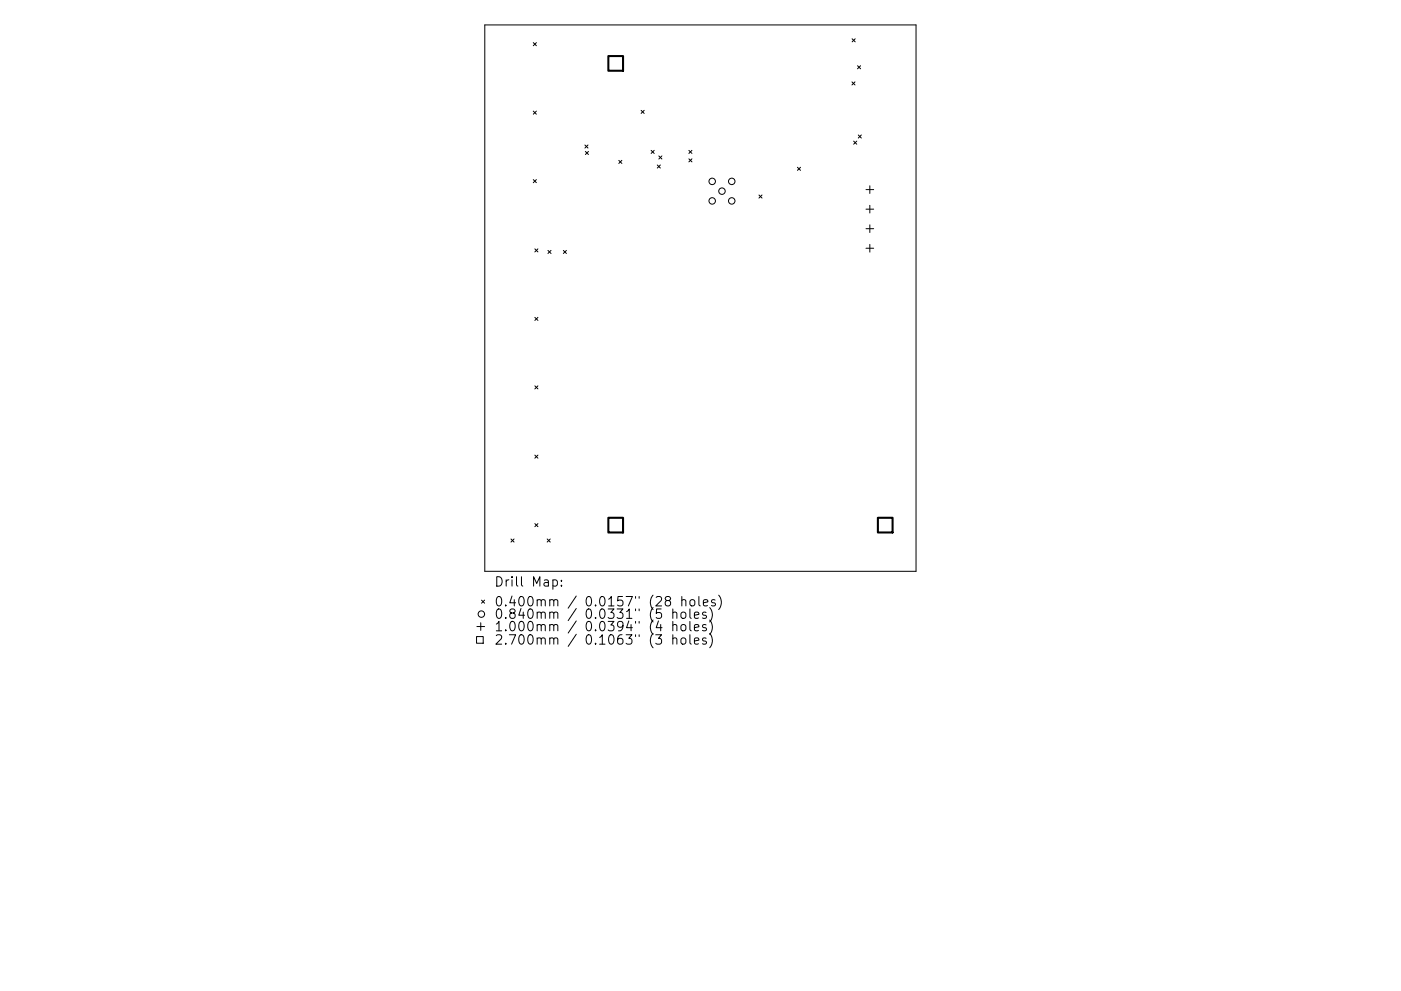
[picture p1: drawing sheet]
<svg xmlns="http://www.w3.org/2000/svg" width="297mm" height="210mm" viewBox="0 0 297 210" stroke-linecap="round" stroke-linejoin="round" font-family="sans-serif">
<defs><g id="words">
<g font-size="2.8">
<text x="104.7" y="124.5">Drill Map:</text>
<text x="104.7" y="128.7">0.400mm / 0.0157&quot; (28 holes)</text>
<text x="104.7" y="131.3">0.840mm / 0.0331&quot; (5 holes)</text>
<text x="104.7" y="133.9">1.000mm / 0.0394&quot; (4 holes)</text>
<text x="104.7" y="136.8">2.700mm / 0.1063&quot; (3 holes)</text>
</g>
</g></defs>
<g fill="none" stroke="#000" stroke-width=".21">
<path d="M102.8 5.3h91.4v115.9h-91.4zM113.1 9l.6 .7M113.7 9l-.6 .7M180.6 17.4l.7 .6M180.7 8.2l.6 .7M181.3 17.4l-.7 .6M181.3 8.2l-.6 .7M181.8 13.9l.7 .7M182.5 13.9l-.7 .7M113.1 23.6l.6 .6M113.1 38.1l.6 .7M113.7 23.6l-.6 .6"/>
<path d="M113.7 38.1l-.6 .7M124 30.8l.7 .6M124.1 32.1l.7 .7M124.7 30.8l-.7 .6M124.8 32.1l-.7 .7M131.2 34l.6 .7M131.8 34l-.6 .7M135.9 23.4l.7 .7M136.6 23.4l-.7 .7M138.1 31.9l.6 .7M138.7 31.9l-.6 .7M139.4 35l.6 .7"/>
<path d="M139.7 33.1l.6 .6M140 35l-.6 .7M140.3 33.1l-.6 .6M146.1 31.9l.6 .7M146.1 33.7l.6 .7M146.7 31.9l-.6 .7M146.7 33.7l-.6 .7M169.1 35.5l.6 .6M169.7 35.5l-.6 .6M181 29.9l.6 .7M181.6 29.9l-.6 .7M182 28.6l.6 .7"/>
<path d="M182.6 28.6l-.6 .7M184.4 39.4v1.6M113.4 52.8l.7 .7M114.1 52.8l-.7 .7M116.2 53.1l.6 .7M116.8 53.1l-.6 .7M119.4 53.1l.7 .7M120.1 53.1l-.7 .7M160.9 41.4l.7 .6M161.6 41.4l-.7 .6M183.6 40.2h1.6M183.6 44.4h1.6"/>
<path d="M183.6 48.5h1.6M183.6 52.7h1.6M184.4 43.6v1.6M184.4 47.7v1.6M184.4 51.9v1.6M113.4 67.3l.7 .7M114.1 67.3l-.7 .7M113.4 81.9l.7 .6M113.4 96.6l.7 .6M114.1 81.9l-.7 .6M114.1 96.6l-.7 .6M108.3 114.4l.7 .6"/>
<path d="M109 114.4l-.7 .6M113.4 111.1l.7 .6M114.1 111.1l-.7 .6M116 114.4l.7 .6M116.7 114.4l-.7 .6M101 135.1h1.5v1.4h-1.5zM101.1 132.9h1.6M101.9 132.1v1.6M102.1 127.3l.6 .7M102.7 127.3l-.6 .7M117.2 123.1l.6-.1 .4 .4v.6l-.2 .3h-.8M119 124.2v.2"/>
<path d="M119 123.1v.2M141.4 127.4l-.4-.4 .1-.3 .3-.1 .6 .1 .2 .2-.1 .3-.9 .3-.2 .3v.4l.4 .4h.4l.4-.4v-.4l-.4-.4M142.7 130.1a.5 .5 0 0 1 .8 0v1.1M142.7 132.7a.5 .5 0 0 1 .8 .1v1M142.7 135.5a.5 .5 0 0 1 .8 .1v1.1M142.7 129.2v2M142.7 131.8v2M142.7 134.7v2M144.5 130.1a.54 .54 0 0 1 .5-.2 .54 .54 0 0 1 .4 .3v.6a.54 .54 0 0 1-.5 .4 .54 .54 0 0 1-.5-.4zM144.5 132.7a.54 .54 0 0 1 .5-.2 .54 .54 0 0 1 .4 .4v.6a.54 .54 0 0 1-.5 .4 .54 .54 0 0 1-.5-.4zM144.5 135.5a.54 .54 0 0 1 .5-.2 .54 .54 0 0 1 .4 .4v.6a.54 .54 0 0 1-.5 .4 .54 .54 0 0 1-.5-.4zM144.6 127.4l.2-.2 .5 .1 .1 1.3"/>
<path d="M144.6 126.6v2M146.3 129.2v1.7l.3 .3M146.3 131.8v1.8l.3 .2M146.3 134.7v1.7l.3 .3M146.4 127.4l.3-.2a.54 .54 0 0 1 .6 .4v.6a.54 .54 0 0 1-.5 .4 .54 .54 0 0 1-.5-.4zM147.2 130.5l1-.2-.1-.3-.6-.1-.3 .2 .1 1h.8M147.2 133.2l1-.2-.1-.4-.6-.1-.3 .3 .1 .9h.8M147.2 136l1-.2-.1-.4-.6-.1-.3 .3 .1 1h.8M148.2 126.6v1.7l.3 .3M149.1 127.9l1-.2-.1-.4-.6-.1-.3 .3 .1 1h.8M149.7 130l-.5-.1-.3 .2 .1 .3 .7 .2v.5h-.8M149.7 132.6l-.5-.1-.3 .3 .1 .3 .7 .2v.4h-.8"/>
<path d="M149.7 135.4l-.5-.1-.3 .3 .1 .3 .7 .2v.5h-.8M150.5 128.9a2.29 2.29 0 0 1 0 3.1M150.5 131.6a2.29 2.29 0 0 1 0 3M150.5 134.4a2.29 2.29 0 0 1 0 3M151.6 127.3l-.5-.1-.3 .3 .1 .3 .7 .2v.5h-.8M152.4 126.3a2.29 2.29 0 0 1 0 3"/>
<circle cx="151" cy="38.5" r=".69"/>
<circle cx="155.1" cy="38.5" r=".69"/>
<circle cx="151" cy="42.6" r=".69"/>
<circle cx="153.1" cy="40.6" r=".69"/>
<circle cx="155.1" cy="42.6" r=".69"/>
<circle cx="102.1" cy="130.3" r=".69"/>
</g>
<path d="M129 11.9h3.1v3.1h-3.1zM129 109.9h3.1v3.1h-3.1zM186.1 109.9h3.1v3.1h-3.1z" fill="none" stroke="#000" stroke-width=".44"/>
<use href="#words"/>
</svg>
